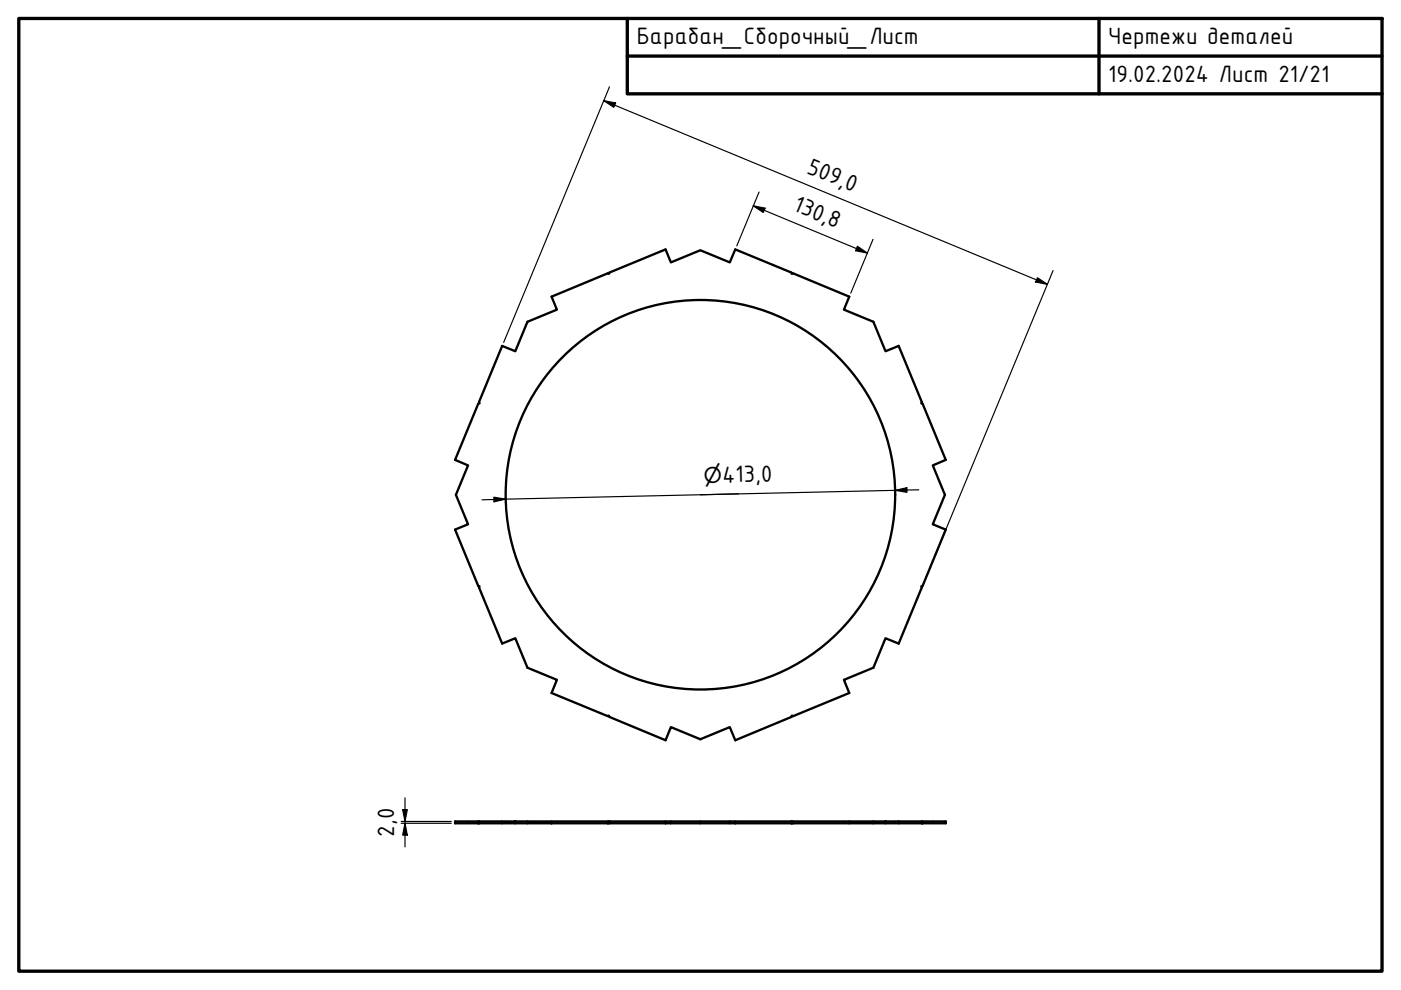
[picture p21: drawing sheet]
<svg xmlns="http://www.w3.org/2000/svg" width="297mm" height="210mm" viewBox="0 0 297 210" stroke-linecap="round" stroke-linejoin="round" font-family="sans-serif">
<defs><g id="words">
<g font-size="5.4">
<text x="135" y="9.3">Барабан_Сборочный_Лист</text>
<text x="235" y="9.4">Чертежи деталей</text>
<text x="235" y="17.4">19.02.2024 Лист 21/21</text>
<text x="170.9" y="36.6" transform="rotate(23 170.9 36.6)">509,0</text>
<text x="167.9" y="44.5" transform="rotate(23 167.9 44.5)">130,8</text>
<text x="153.2" y="102.3" transform="rotate(-1 153.2 102.3)">413,0</text>
<text x="83.6" y="177.4" transform="rotate(-90 83.6 177.4)">2,0</text>
</g>
<text font-size="4.6" x="149.3" y="102.4" transform="rotate(-1 149.3 102.4)">⌀</text>
</g></defs>
<!-- layer: Visible (ISO) -->
<g fill="none" stroke="#000" stroke-width=".49">
<path d="M106.5 73.3l2.8 1.2 2.5-6.3 6.3-2.5-1.2-2.8 11.9-4.9 .3 .1 .1-.3 11.9-4.9 1.1 2.7 6.3-2.5 6.2 2.5 1.2-2.7 11.9 4.9 .1 .3 .3-.1 11.9 4.9-1.2 2.8 6.3 2.5 2.5 6.3 2.8-1.2 4.9 11.9-.1 .3 .3 .1 4.9 11.9-2.7 1.2 2.5 6.2-2.5 6.3 2.7 1.1-4.9 11.9-.3 .1 .1 .3-4.9 11.9-2.8-1.2-2.5 6.3-6.3 2.5 1.2 2.8-11.9 4.9-.3-.1-.1 .3-11.9 5-1.2-2.8-6.2 2.5-6.3-2.5-1.1 2.8-11.9-5-.1-.3-.3 .1-11.9-4.9 1.2-2.8-6.3-2.5-2.5-6.3-2.8 1.2-4.9-11.9 .1-.3-.3-.1-4.9-11.9 2.7-1.1-2.5-6.3 2.5-6.2-2.7-1.2 4.9-11.9 .3-.1-.1-.3zM101.4 174.6v-.4h.2v.4M101.4 174.2h-4.9v.4h10M101.6 174.2h4.9M109.3 174.2h-2.8v.4h2.8v-.4h2.5M109.3 174.6h2.5M111.8 174.2h5.1v.4h-5.1zM116.9 174.6h11.9M116.9 174.2h11.9M129.1 174.2h-.3v.4M129.2 174.2v.4h-.4M129.2 174.2h-.1v.4"/>
<path d="M129.2 174.6h11.9M129.2 174.2h11.9M141.1 174.6h14.8M141.1 174.6v-.4h1.1v.4M142.2 174.2h6.3M148.5 174.6v-.4h6.2v.4M154.7 174.2h1.2v.4M155.9 174.6h11.9M155.9 174.2h12M167.8 174.6h.4M167.8 174.2v.4M167.9 174.6v-.4h.3v.4"/>
<path d="M168.2 174.6h11.9M168.2 174.2h11.9M185.2 174.2h-5.1v.4h5.1M187.7 174.2h-2.5v.4h2.5v-.4h2.8M190.5 174.2v.4h-2.8M190.5 174.2h4.9M195.4 174.6v-.4h.2v.4M195.6 174.2h4.9v.4h-10"/>
<circle cx="148.5" cy="104.9" r="41.3"/>
</g>
<!-- layer: Hidden (ISO) -->
<g fill="none" stroke="#000" stroke-width=".35">
<path d="M96.7 174.2v.1M96.7 174.4v.2M99.2 174.2v.1M99.2 174.4v.2M101.7 174.2v.1M101.7 174.4v.2M107.2 174.2v.1M107.2 174.4v.2M118.1 174.2v.1M118.1 174.4v.2M178.9 174.2v.1M178.9 174.4v.2"/>
<path d="M189.8 174.2v.1M189.8 174.4v.2M195.3 174.2v.1M195.3 174.4v.2M197.8 174.2v.1M197.8 174.4v.2M200.3 174.2v.1M200.3 174.4v.2"/>
</g>
<!-- layer: Border (ISO) -->
<path d="M4 3.9h289v202h-289zM133 3.9v16h160M133 11.9h160M233 3.9v16" fill="none" stroke="#000" stroke-width=".71"/>
<!-- layer: Dimension (ISO) -->
<g fill="none" stroke="#000" stroke-width=".25">
<path d="M129.2 18.4l-22.4 54.2M128 21.3l2.5 .5-.4 1zM128 21.3l94.1 39M159.7 43.6l2.5 .5-.4 .9zM159.7 43.6l24.2 10.1M160.9 40.7l-4.7 11.4M181.8 52.2l2.1 1.5-2.5-.5zM185.1 50.7l-4.7 11.5M220 58.9l2.1 1.4-2.5-.5zM223.3 57.4l-27.5 66.4M104.7 105.4l2.5 .4-2.5 .6zM156.6 104.7l-8.1 .2"/>
<path d="M189.8 104l2.5-.6v1zM194.8 103.9l-92.6 2.1M85.1 174.2h10.6M85.1 174.6h10.6M85.4 171.7h1l-.5 2.5zM85.9 174.6l.5 2.5h-1zM85.9 169.2v10.4"/>
</g>
<path d="M128 21.3l2.5 .5-.4 1zM159.7 43.6l2.5 .5-.4 .9zM181.8 52.2l2.1 1.5-2.5-.5zM220 58.9l2.1 1.4-2.5-.5zM104.7 105.4l2.5 .4-2.5 .6zM189.8 104l2.5-.6v1zM85.4 171.7h1l-.5 2.5zM85.9 174.6l.5 2.5h-1z" fill="#000"/>
<use href="#words"/>
</svg>
